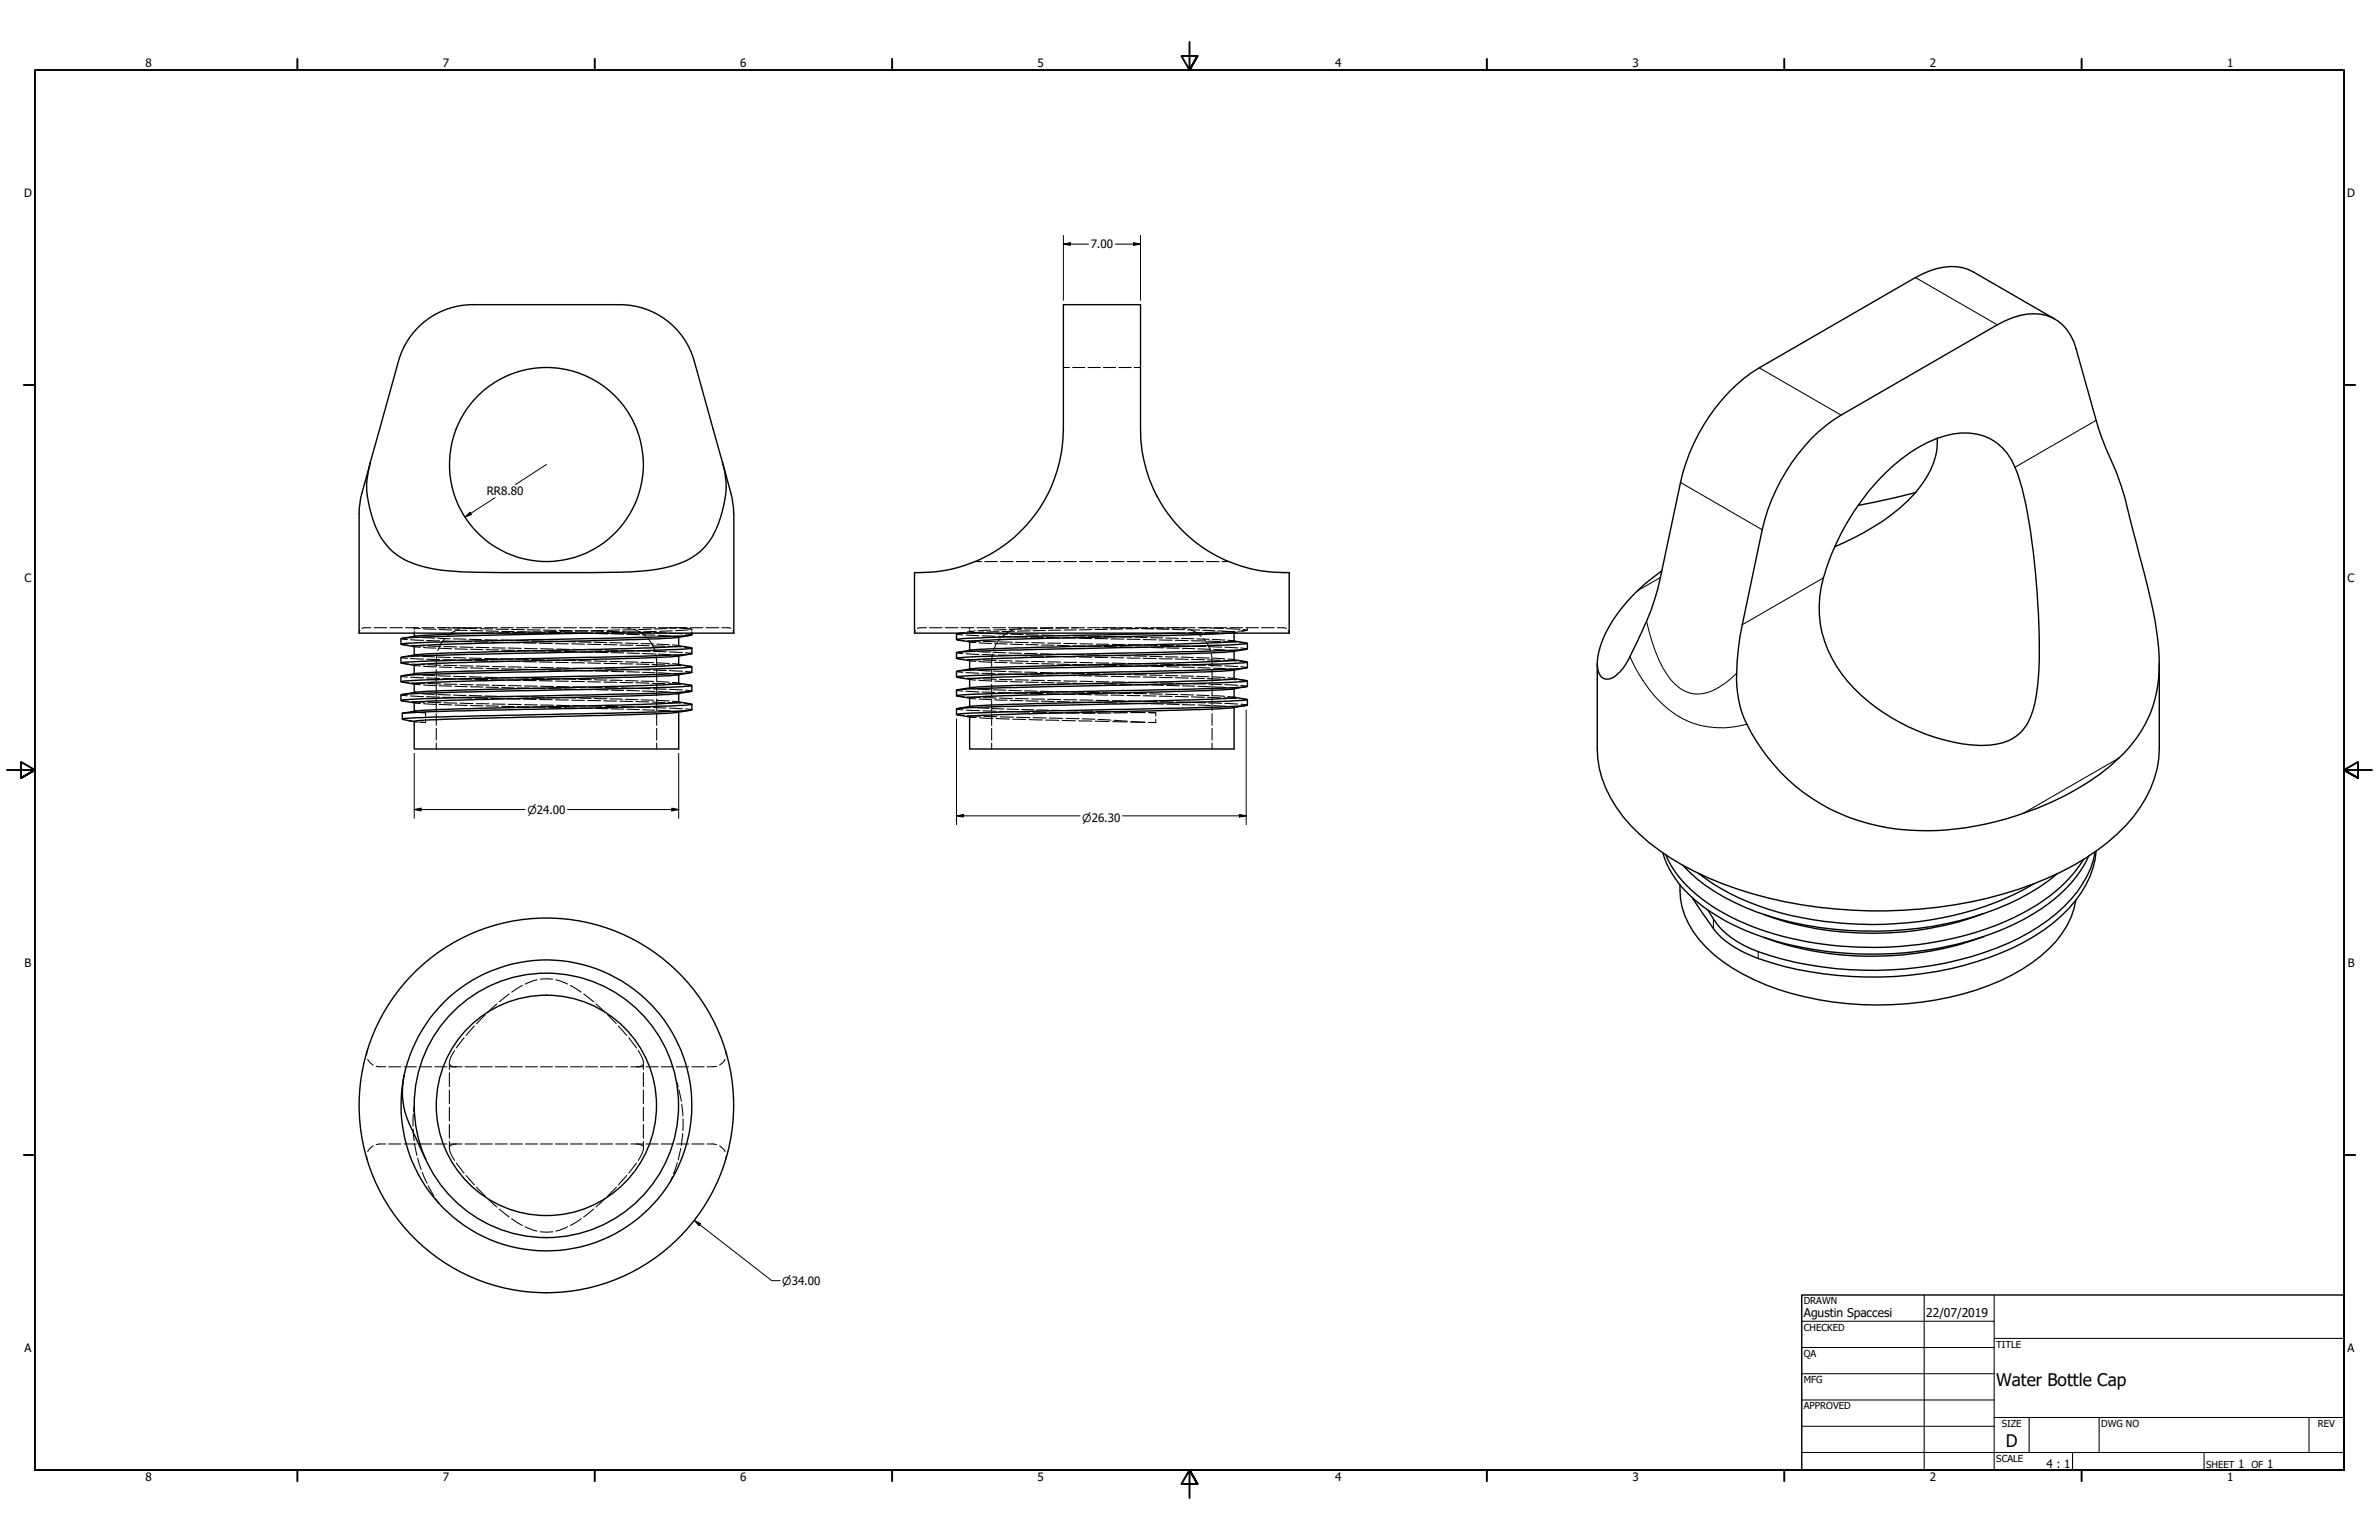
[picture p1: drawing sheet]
<svg xmlns="http://www.w3.org/2000/svg" width="864mm" height="559mm" viewBox="0 0 864 559" stroke-linecap="round" stroke-linejoin="round" font-family="sans-serif">
<defs><g id="words">
<g font-size="6.3">
<text x="724.7" y="502.9">Water Bottle Cap</text>
<text x="728.1" y="524.9">D</text>
</g>
<g font-size="4.4">
<text x="654.8" y="477.8">Agustin Spaccesi</text>
<text x="699.3" y="478">22/07/2019</text>
</g>
<g font-size="4.2">
<text x="52.8" y="24.4">8</text>
<text x="160.8" y="24.4">7</text>
<text x="268.7" y="24.4">6</text>
<text x="376.7" y="24.4">5</text>
<text x="484.6" y="24.4">4</text>
<text x="592.6" y="24.4">3</text>
<text x="700.5" y="24.4">2</text>
<text x="808.5" y="24.4">1</text>
<text x="8.8" y="71.4">D</text>
<text x="852" y="71.4">D</text>
<text x="395.9" y="90.1">7.00</text>
<text x="176.7" y="179.7">RR8.80</text>
<text x="8.9" y="211.1">C</text>
<text x="852.2" y="211.1">C</text>
<text x="9" y="350.8">B</text>
<text x="852.2" y="350.8">B</text>
<text x="8.9" y="490.5">A</text>
<text x="852.2" y="490.5">A</text>
<text x="742.9" y="532.6">4 : 1</text>
<text x="812.4" y="532.6">1</text>
<text x="823" y="532.6">1</text>
<text x="52.8" y="537.5">8</text>
<text x="160.8" y="537.5">7</text>
<text x="268.7" y="537.5">6</text>
<text x="376.7" y="537.5">5</text>
<text x="484.6" y="537.5">4</text>
<text x="592.6" y="537.5">3</text>
<text x="700.5" y="537.5">2</text>
<text x="808.5" y="537.5">1</text>
</g>
<g font-size="4">
<text x="191.5" y="295.2">⌀24.00</text>
<text x="392.9" y="298.1">⌀26.30</text>
<text x="284" y="466.2">⌀34.00</text>
</g>
<g font-size="3.5">
<text x="654.8" y="473.2">DRAWN</text>
<text x="654.8" y="482.8">CHECKED</text>
<text x="724.7" y="488.9">TITLE</text>
<text x="654.8" y="492.3">QA</text>
<text x="654.8" y="501.8">MFG</text>
<text x="654.8" y="511.4">APPROVED</text>
<text x="726.7" y="517.7">SIZE</text>
<text x="762.8" y="517.7">DWG NO</text>
<text x="841.4" y="517.7">REV</text>
<text x="724.7" y="530.4">SCALE</text>
<text x="800.9" y="532.6">SHEET</text>
<text x="817.4" y="532.6">OF</text>
</g>
</g></defs>
<!-- layer: Hidden (ANSI) -->
<g fill="#000">
<circle cx="150.4" cy="237.7" r=".19"/>
<circle cx="150.4" cy="230.9" r=".19"/>
<circle cx="448" cy="256.7" r=".19"/>
<circle cx="448" cy="249.9" r=".19"/>
<circle cx="148.5" cy="261.5" r=".19"/>
<circle cx="148.6" cy="261.6" r=".19"/>
</g>
<g fill="none" stroke="#000" stroke-width=".38">
<path d="M386 133.3h2.2M389.4 133.3h4.4M395 133.3h4.4M400.6 133.3h4.4M406.1 133.3h4.6M411.7 133.3h2.3M354 203.8h2.3M357.4 203.8h4.6M363.2 203.8h4.6M368.9 203.8h4.7M374.7 203.8h4.6M380.4 203.8h4.7"/>
<path d="M386.2 203.8h4.6M391.9 203.8h4.7M397.7 203.8h4.6M403.4 203.8h4.7M409.2 203.8h4.6M415 203.8h4.5M420.7 203.8h4.6M426.5 203.8h4.5M432.2 203.8h4.6M438 203.8h4.5M443.7 203.8h2.3M130.6 228.8l-.2 .9"/>
<path d="M134.6 227.8l-3.2 .2M135.8 227.8h4.6M141.5 227.8h4.6M145.6 238.6l2.3 .3M145.6 231.8l2.3 .3M146 233.9l2.3 .2M147.3 227.8h4.6M149 239l4.7 .1M149 232.2l4.7 .1M149.5 234.2l4.6 .2M150.4 229.1v.6M150.5 234.6l2.1 .3"/>
<path d="M150.5 227.8l.3 .1M150.6 234.7h.2M150.8 237.6l-.4 .2 1.7 .3M150.8 230.8l-.4 .1 1.7 .4M152.6 228.1l-2.2-.3v.6M153 227.8h4.6M153.2 238.1l4.6 .3M153.3 231.3l4.5 .3M153.7 228.2l4.5 .2M153.7 234.9l4.5 .3M154.9 239.2l4.7 .1M154.9 232.4l4.7 .1"/>
<path d="M155.3 234.4l4.7 .2M158.6 237.3l-.2 4.6M158.7 227.8h4.6M158.9 238.4l4.5 .2M158.9 231.6l4.5 .2M159.3 227.8h2.3M159.4 228.4l4.6 .2M159.4 235.2l4.6 .2M160.7 239.4l4.7 .1M160.7 232.6l4.7 .1M161.2 234.6l4.6 .2M161.5 231.8a10.4 10.4 0 0 0-2.6 4.2"/>
<path d="M162.8 227.8l4.6 .2M164.5 227.8h4.6M164.6 238.6l4.6 .2M164.6 231.8l4.6 .2M165 228.6l4.6 .2M165.1 235.5l4.5 .1M166.6 239.6h4.7M166.6 232.7l4.7 .2M166.6 228.3a10.4 10.4 0 0 0-4.2 2.6M167 234.8l4.7 .1M168.5 228l4.6 .1M170.2 227.8h4.6"/>
<path d="M170.3 238.8l4.5 .1M170.3 232l4.5 .1M170.4 227.8l-2.5 .2M170.8 228.8l4.5 .1M170.8 235.6l4.5 .1M172.4 239.7l4.7 .1M172.4 232.9l4.7 .1M172.8 234.9l4.7 .1M174.2 228.2h4.7M176 239h4.5M176 232.2h4.5M176 227.8h4.5"/>
<path d="M176.4 228.9l4.6 .1M176.5 235.7l4.5 .1M178.2 239.8l4.7 .2M178.2 233l4.7 .1M178.7 235l4.7 .1M179.3 229.7h-2.3M180 228.3h4.6M181.6 239.1l4.6 .1M181.7 232.3l4.5 .1M181.7 227.8h4.6M182.1 229.1l4.5 .1M182.1 235.9l4.6 .1"/>
<path d="M184.1 240h4.7M184.1 233.2h4.7M184.5 235.1l4.7 .2M185 229.6l-4.6 .1M185.7 228.4l4.6 .1M187.3 239.2l4.5 .1M187.3 232.4l4.5 .1M187.5 227.8h4.5M187.8 229.2l4.5 .1M187.8 236l4.5 .1M190 233.3l4.6 .1M190.4 235.3l4.7 .1"/>
<path d="M190.7 229.4l-4.6 .2M191.5 228.5l4.6 .1M193 239.3l4.5 .2M193 232.5l4.5 .2M193.2 227.8h4.6M193.5 229.4h4.5M193.5 236.2h4.6M195.8 233.4l4.7 .1M196.2 235.4l4.7 .1M196.4 229.3l-4.6 .1M197.2 228.7h4.6M198.7 239.5l4.5 .1"/>
<path d="M198.7 232.7l4.5 .1M198.9 227.8h4.6M199.1 229.5l4.6 .1M199.1 236.3h4.6M201.7 233.6h4.6M202.1 235.5l4.7 .1M202.1 229.2l-4.6 .1M202.9 228.7l4.7 .2M204.3 239.6l4.6 .1M204.3 232.8l4.6 .1M204.7 227.8h4.5M204.8 229.6l4.6 .1"/>
<path d="M204.9 236.4l4.5 .1M207.5 233.6l4.7 .1M207.8 229l-4.5 .2M207.9 235.6l4.7 .2M208.7 228.9l4.6 .1M210.1 239.7l4.5 .1M210.1 232.9l4.5 .1M210.4 227.8h4.6M210.5 229.7l4.5 .2M210.5 236.5l4.6 .2M213.4 233.7l4.7 .2M213.6 228.9l-4.6 .1"/>
<path d="M213.8 235.8l4.6 .1M214.4 229l4.6 .1M215.1 229.7h-2.3M215.7 239.8l4.6 .2M215.7 233l4.6 .2M216.2 229.9l4.5 .1M216.2 227.8h4.5M216.2 236.7l4.5 .1M219.2 233.9l4.7 .1M219.3 228.8l-4.6 .1M219.6 235.9l4.7 .1M220.2 229.1l4.6 .1"/>
<path d="M220.9 229.6l-4.6 .1M221.4 233.2l4.5 .1M221.9 230l4.5 .1M221.9 236.8l4.5 .1M221.9 227.8h4.6M225 228.6l-4.6 .1M225 234.1h4.7M225.5 236l4.6 .2M225.9 229.2l4.6 .2M226.4 227.8l2.5 .2M226.7 229.4l-4.6 .2M227.1 233.4l4.5 .1"/>
<path d="M227.5 230.2l4.6 .1M227.6 237l4.5 .1M227.6 227.8h4.6M230.1 228.3a11.2 11.2 0 0 1 4.3 2.6M230.7 228.5l-4.6 .1M230.9 234.2l4.7 .1M231.3 236.2l4.7 .1M231.6 229.4l4.7 .2M232.5 229.3l-4.7 .1M232.7 233.6l4.6 .1M233.2 230.3l4.5 .2M233.2 237.1l4.6 .2"/>
<path d="M233.4 227.8h4.5M235.3 231.8l1.4 1.9 1 2.3M236.4 228.3l-4.6 .1M236.7 234.3l4.7 .2M237.2 236.3l4.7 .2M237.4 229.6l4.6 .1M238.1 237.3l.3 4.6M238.3 229.1l-4.6 .1M238.4 233.7l4.6 .2M238.9 230.6l4.5 .2M239 237.4l4.5 .2M239.1 227.8h4.6"/>
<path d="M242.1 228l-4.5 .2M242.6 234.5l4.7 .3M243 236.5l4.7 .3M243.1 229.7l4.6 .3M243.3 227.8h2.3M244.1 228.9l-4.6 .2M244.1 234l2.2 .4M244.5 230.9l1.8 .2-.4 .2M244.6 237.7l1.7 .2-.4 .2M244.9 227.8h4.5M245.6 227.8l-2.3 .2M245.9 234.2l.2 .1"/>
<path d="M246.2 234.3h.2M246.4 237.9v.1M246.4 231.1v.1M246.7 227.9l4.3 .5M248 227.8l.9 .1M248.4 234.8l2.4 .2M248.9 236.9l2.2 .3M248.9 230.1l2.2 .3M249.8 228.1l1 .1M249.9 228.6l-4.7 .3M250.6 227.8h4.5M251.1 228.3v.6"/>
<path d="M251.1 229.3v.4M256.3 227.8h4.6M262.1 227.8l3.2 .2M266.1 228.8l.3 .9M332.3 228.8l-.3 .9M336.3 227.8l-3.3 .2M337.4 227.8h4.6M343.2 227.8h4.6M347.2 236.9l2.3 .3M347.2 230.1l2.3 .3M347.6 239l2.3 .2M347.6 232.2l2.3 .2"/>
<path d="M348.9 227.8h4.6M349.9 229.6l-1.3 .1M350.7 237.2l4.6 .3M350.7 230.4l4.6 .3M351.1 239.3l4.7 .2M351.1 232.5l4.7 .2M351.5 229.6l-2.3 .1M352 236h.1M352 232.9l.1 .1M352 227.8v.5M352 228.7v.5M352 232.9l2.3 .3"/>
<path d="M352.1 239.8l2.2 .2M352.3 233h.1M352.3 239.8h.1M352.4 229.1l-1.2 .2M352.5 235.9l-.5 .2 1.8 .2M353.9 228.9l-1.9 .4 2.5 .3M354.6 227.8h4.6M354.9 236.4l4.6 .3M355.4 233.2l4.5 .3M355.6 229.7l4.5 .2M356.6 237.5l4.6 .2M356.6 230.7l4.6 .2"/>
<path d="M356.9 239.5l4.7 .1M356.9 232.7l4.7 .2M357.1 229.4l-4.5 .2M359.6 228.7l-4.5 .2M360.3 237.3l-.3 4.6M360.4 227.8h4.6M360.6 236.7l4.5 .2M361.1 233.6l4.5 .1M361.2 229.9l4.5 .2M362.4 237.7l4.6 .1M362.4 230.9l4.6 .1M362.6 229.2l-4.4 .2"/>
<path d="M362.8 239.7l4.7 .1M362.8 232.9l4.7 .1M363.1 231.8a9.4 9.4 0 0 0-2.5 4.2M365.3 228.4l-4.6 .2M366.1 227.8h4.6M366.3 236.9l4.5 .1M366.7 233.7l4.6 .2M366.8 230.1l4.5 .2M368.2 237.9l4.7 .1M368.2 231.1l4.7 .1M368.3 229l-4.5 .2M368.3 228.3a11.2 11.2 0 0 0-4.3 2.6"/>
<path d="M368.6 239.8l4.7 .2M368.6 233l4.7 .2M370.9 228.3l-4.5 .1M371.9 227.8h4.6M371.9 237.1l4.6 .1M372 227.8l-2.5 .2M372.4 233.9l4.5 .1M372.5 230.3l4.5 .1M373.9 228.9l-4.5 .1M374.1 238l4.6 .1M374.1 231.2l4.6 .1M374.5 233.2l4.7 .1"/>
<path d="M376.5 228.1l-4.5 .1M377.6 237.2l4.5 .2M377.6 227.8h4.6M378.1 234.1h4.6M378.1 230.4l4.6 .2M379.5 228.8l-4.5 .1M379.9 238.1l4.7 .2M379.9 231.3l4.7 .2M380.4 233.4h4.6M382.1 228l-4.5 .1M383.3 237.4l4.6 .1M383.3 227.8h4.6"/>
<path d="M383.7 230.6l4.5 .1M383.8 234.2l4.5 .1M385.1 228.7l-4.5 .1M385.8 238.3l4.6 .1M385.8 231.5l4.6 .1M386.2 233.5l4.6 .1M387.8 227.8l-4.5 .2M389 237.5l4.5 .1M389.1 227.8h4.6M389.4 230.7l4.5 .1M389.4 234.3l4.6 .1M390.7 228.5l-4.4 .2"/>
<path d="M391.2 227.8h-2.3M391.6 238.4l4.6 .1M391.6 231.6l4.7 .1M392 233.6l4.7 .1M394.7 237.6l4.5 .1M394.8 227.8h4.6M395 230.8l4.5 .1M395.1 234.4l4.6 .2M396.4 228.4l-4.5 .1M397.4 238.5l4.7 .1M397.4 231.7l4.7 .1M397.9 233.7l4.6 .1"/>
<path d="M400 227.8h2.2M400.4 237.7l4.5 .2M400.6 227.8h4.5M400.7 230.9l4.5 .2M400.8 234.6l4.5 .1M402 228.3l-4.6 .1M403.3 227.8l4.4 .1M403.3 238.6l4.6 .1M403.3 231.8l4.7 .1M403.7 233.8l4.7 .1M406 237.9l4.5 .1M406.3 231.1l4.5 .1"/>
<path d="M406.3 227.8h4.6M406.5 234.7l4.5 .1M407.6 228.2l-4.5 .1M408.9 228l4.4 .1M409.1 238.8h4.7M409.1 232h4.7M409.6 233.9l4.7 .2M411.7 238l4.5 .1M411.9 231.2l4.5 .1M412.1 227.8h4.5M412.2 234.8l4.5 .1M413.2 228.1l-4.5 .1"/>
<path d="M415 238.9l4.7 .1M415 232.1l4.7 .1M415.4 234.1l4.7 .1M417.4 238.2l4.5 .1M417.6 231.4l4.5 .1M417.8 227.8h4.6M417.8 234.9l4.6 .2M418.8 228l-4.4 .1 4.4 .1M420 228.2l4.4 .1M420.8 239l4.7 .1M420.8 232.2l4.7 .1M421.3 234.2l4.7 .1"/>
<path d="M423 238.3l4.6 .1M423.2 231.5l4.5 .1M423.5 235.1l4.6 .1M423.5 227.8h4.6M424.4 227.8l-4.5 .2M425.5 228.3l4.5 .2M426.7 239.1l4.7 .2M426.7 232.3l4.7 .2M427.1 234.3l4.7 .1M427.8 227.8h-2.3M428 227.8l2.5 .2M428.8 238.4l4.5 .2"/>
<path d="M428.9 231.6l4.5 .2M429.2 235.3l4.6 .1M429.3 227.8h4.5M430.2 229.7h-2.4M431 228.5l4.5 .2M431.7 228.3a10.1 10.1 0 0 1 4.3 2.6M432.5 239.3l4.7 .1M432.5 232.5l4.7 .1M432.9 234.5l4.7 .1M434.4 238.6l4.6 .2M434.5 231.8l4.5 .2M434.8 235.5l4.6 .1"/>
<path d="M435 227.8h4.6M435.5 227.8h2.5M436.2 229.6l-4.8 .1M436.6 228.7l4.4 .2M436.9 231.8a9.4 9.4 0 0 1 2.5 4.2M438.3 239.5l4.7 .1M438.3 232.7l4.7 .1M438.8 234.6l4.7 .2M439.2 227.8l4.9 .2M439.7 237.3l.3 4.6M440.1 238.8l4.5 .3M440.1 232l4.5 .2"/>
<path d="M440.6 235.6l4.5 .3M440.8 227.8h4.5M442.2 228.9l4.4 .3M442.3 229.4l-4.8 .1M444.2 239.6l4.7 .2M444.2 232.9l4.7 .1M444.6 234.8l4.7 .3M445.3 228.1l4.8 .2M445.8 239.1l2.2 .4M445.8 232.3l2.2 .4M446.2 236l1.8 .2-.5 .2M446.5 227.8h4.5"/>
<path d="M447.5 239.3h.2M447.5 232.5h.2M447.7 229.4h.3l-1.8 .3M447.9 239.3l.1 .1M447.9 232.5l.1 .1M448 236.3h.1M448 229.4v.2M448 229.7h.1M448.3 229.1l-4.8 .2M449.2 229.4l-1.7 .2M450 239.9l2.4 .2M450 233.1l2.4 .2"/>
<path d="M450.5 235.1l2.3 .4M451.3 228.4l1.5 .3-3.3 .3M452.2 227.8h4.6M452.4 228.8l-1.6 .2M452.8 227.8v.2M452.8 228.3v.4M458 227.8h4.5M463.7 227.8l3.3 .2M467.7 228.8l.3 .9M145.6 252.2l2.3 .3M145.6 245.4l2.3 .3M146 254.3l2.3 .2"/>
<path d="M146 247.5l2.3 .2M146 240.7l2.3 .2M146.9 258.8h-.9M149 252.5l4.7 .3M149 245.7l4.7 .2M149.5 254.6l4.7 .2M149.5 247.8l4.6 .2M149.5 241l4.6 .2M150.4 248.2l2.2 .3M150.4 255l2.2 .3M150.4 258.1l1.3 .3M150.4 258.1h.1"/>
<path d="M150.4 251.3h.1M150.4 244.5h.1M150.4 248.2l.1 .1M150.4 255l.1 .1M150.5 241.4l2.1 .3M150.5 258.1h-.1M150.6 241.5h.2M150.6 248.3h.2M150.6 255.1h.2M150.8 251.2l-.4 .2 1.7 .3M150.8 244.4l-.4 .2 1.7 .3M150.8 258l-.2 .1"/>
<path d="M151 258.6l-3.2 .1M152.1 258.6h2.4M153.1 258.5l1.4 .1M153.3 251.7l4.6 .3M153.3 244.9l4.5 .3M153.7 241.7l4.6 .3M153.7 248.5l4.5 .3M153.7 255.3l4.5 .3M154.5 258.6v1.2M154.9 252.8l4.7 .2M154.9 246l4.7 .2M155.3 254.8l4.7 .2"/>
<path d="M155.3 248l4.7 .2M155.3 241.2l4.7 .2M158.4 243v4.2M158.4 248.3v4.2M158.4 253.6v4.3M158.4 259v4.2M158.9 252l4.6 .2M158.9 245.2l4.6 .2M159.4 248.9l4.6 .1M159.4 255.7l4.6 .1M159.4 242.1l4.6 .1M160.7 253l4.7 .1"/>
<path d="M160.7 246.2l4.7 .1M161.2 255l4.7 .1M161.2 248.2l4.7 .1M161.2 241.4l4.7 .2M164.7 252.2l4.5 .1M164.7 245.4l4.5 .2M165.1 242.3l4.5 .1M165.1 249l4.5 .2M165.1 255.8l4.5 .2M166.6 253.2l4.7 .1M166.6 246.4h4.7M167 255.1l4.7 .2"/>
<path d="M167 248.3l4.7 .2M167 241.6l4.7 .1M170.3 252.3l4.6 .2M170.3 245.6l4.6 .1M170.8 242.4l4.5 .1M170.8 249.2l4.5 .1M170.8 256l4.5 .1M172.4 253.3l4.7 .1M172.4 246.5l4.7 .1M172.8 255.3l4.7 .1M172.8 248.5l4.7 .1M172.8 241.7l4.7 .1"/>
<path d="M176 252.5l4.5 .2M176 245.7l4.5 .2M176.4 249.4h4.6M176.4 256.2l4.6 .1M176.5 242.6h4.5M178.2 253.4l4.7 .2M178.2 246.6l4.7 .2M178.7 255.5h4.7M178.7 248.7h4.7M178.7 241.9h4.7M181.7 252.7l4.5 .1M181.7 245.9l4.5 .1"/>
<path d="M182.1 242.7l4.6 .1M182.1 249.5l4.5 .1M182.1 256.3l4.5 .1M184.1 253.6l4.7 .1M184.1 246.8l4.7 .1M184.5 255.6l4.7 .1M184.5 248.8l4.7 .1M184.5 242l4.7 .1M187.3 252.8l4.6 .1M187.3 246l4.6 .1M187.8 242.8l4.5 .2M187.8 249.6l4.5 .1"/>
<path d="M187.8 256.4l4.5 .1M189.9 253.7l4.7 .1M190 246.9l4.6 .1M190 240.1l4.6 .1M190.4 255.7l4.7 .1M190.4 248.9l4.7 .1M190.4 242.1l4.7 .1M193 252.9l4.5 .1M193 246.1l4.5 .2M193.5 243l4.5 .1M193.5 249.7l4.5 .2M193.5 256.5l4.5 .2"/>
<path d="M195.8 253.8l4.7 .1M195.8 247l4.7 .1M195.8 240.2l4.7 .1M196.2 255.8l4.7 .1M196.2 249l4.7 .1M196.2 242.2l4.7 .1M198.7 253l4.6 .2M198.7 246.3l4.6 .1M199.1 243.1l4.6 .1M199.1 249.9l4.6 .1M199.1 256.7l4.6 .1M201.7 253.9l4.6 .1"/>
<path d="M201.7 247.1l4.6 .1M201.7 240.3l4.6 .1M202.1 255.9l4.7 .1M202.1 249.1l4.7 .1M202.1 242.3l4.7 .1M204.3 253.2l4.6 .1M204.4 246.4l4.5 .1M204.8 250l4.6 .1M204.9 243.2l4.5 .1M204.9 256.8l4.5 .1M207.5 254.1h4.7M207.5 247.3h4.7"/>
<path d="M207.5 240.5h4.7M207.9 256l4.7 .2M207.9 249.2l4.7 .2M208 242.4l4.6 .2M210.1 253.3l4.5 .1M210.1 246.5l4.5 .1M210.5 243.3l4.6 .2M210.5 250.1l4.5 .2M210.5 256.9l4.6 .1M213.4 254.2l4.6 .1M213.4 247.4l4.6 .1M213.4 240.5l4.6 .2"/>
<path d="M213.8 256.2l4.6 .1M213.8 249.4l4.6 .1M213.8 242.6l4.6 .1M215.7 253.4l4.6 .2M215.7 246.6l4.6 .2M216.2 243.5l4.5 .1M216.2 250.3l4.5 .1M216.2 257l4.5 .2M219.2 254.3l4.6 .1M219.2 247.5l4.6 .1M219.2 240.7l4.7 .1M219.6 256.3l4.7 .1"/>
<path d="M219.6 249.5l4.7 .1M219.6 242.7l4.7 .1M221.4 253.6l4.5 .1M221.4 246.8l4.5 .2M221.4 240l4.5 .1M221.9 243.6l4.5 .1M221.9 250.4l4.5 .1M221.9 257.2l4.5 .1M225 254.4l4.7 .2M225 247.6l4.7 .1M225 240.9h4.7M225.5 256.4l4.6 .1"/>
<path d="M225.5 249.6l4.6 .1M225.5 242.8l4.6 .2M227.1 253.7l4.5 .2M227.1 247l4.5 .1M227.1 240.2l4.5 .1M227.5 243.8l4.6 .1M227.5 250.6l4.6 .1M227.6 257.4l4.5 .1M230.9 254.6l4.6 .1M230.9 247.8l4.7 .1M230.9 241l4.7 .1M231.3 256.6l4.7 .1"/>
<path d="M231.3 249.8l4.7 .1M231.3 243l4.7 .1M232.7 253.9l4.6 .2M232.7 240.3l4.6 .2M232.8 247.1l4.5 .2M233.2 250.8l4.5 .1M233.2 244l4.5 .1M233.2 257.6l4.5 .1M236.7 254.8l4.7 .1M236.7 248l4.7 .1M236.7 241.1l4.7 .2M237.2 256.7l4.6 .2"/>
<path d="M237.2 249.9l4.6 .2M237.2 243.1l4.7 .2M238.4 243v4.2M238.4 248.3v4.2M238.4 253.6v4.3M238.4 259v4.2M238.4 254.1l4.6 .2M238.4 247.3l4.6 .2M238.4 240.5l4.6 .2M238.9 244.2l4.5 .1M238.9 251l4.5 .2M238.9 257.7l4.6 .3"/>
<path d="M242.6 255l4.6 .1M242.6 248.2l4.7 .1M242.6 241.3l4.7 .3M243 256.9l4.6 .3M243 250.1l4.6 .3M243 243.3l4.7 .3M244.1 254.4l2.2 .4M244.1 247.6l2.3 .4-.2-.2M244.1 240.9l2.2 .3M244.5 244.5l1.8 .2-.4 .2M244.5 251.3l1.8 .2-.4 .2M244.6 258.1l1.7 .2-.4 .2"/>
<path d="M245.9 254.6h.2M245.9 247.8h.2M245.9 241h.2M246.2 254.6l.2 .1M246.2 241l.2 .1M246.4 258.4h.1M246.4 251.6v.1M246.4 244.7v.2M248.4 255.2l2.3 .2M248.4 248.4l2.4 .2M248.4 241.6l2.4 .2M248.9 257.2l2.2 .4"/>
<path d="M248.9 250.4l2.2 .4M248.9 243.6l2.2 .4M347.2 257.2l2.4 .4M347.2 250.4l2.3 .4M347.2 243.6l2.3 .4M347.6 259.4l2.3 .2M347.6 252.6l2.3 .2M347.6 245.8l2.3 .2M350.6 250.8l4.7 .3M350.6 244l4.7 .3M350.8 257.7l4.8 .2M351.1 252.9l4.7 .2"/>
<path d="M351.1 246.1l4.7 .2M351.2 259.7l4.7 .2M352 256.4v.1M352 249.6v.1M352 242.8v.1M352 253.3l.1 .1M352 253.2l2.3 .4M352.1 246.6l2.1 .2M352.3 246.6h.1M352.3 253.4h.1M352.4 256.3l-.4 .2 1.6 .2M352.4 249.5l-.4 .2 1.8 .2"/>
<path d="M352.4 242.7l-.4 .2 1.8 .2M354.7 256.8l4.3 .2M354.9 250.1l4.5 .2M355 243.2l4.5 .3M355.3 240.1l4.6 .2M355.3 246.9l4.6 .2M355.3 253.7l4.6 .2M356.5 251.1l4.7 .2M356.5 244.3l4.7 .2M356.8 257.9l4.8 .2M356.9 253.1l4.7 .2M356.9 246.3l4.7 .2"/>
<path d="M357.1 259.9l4.8 .2M360 243v4.2M360 248.3v4.2M360 253.6v4.3M360 259v4.2M360.1 257.1l4.3 .1M360.6 250.3l4.5 .1M360.6 243.5l4.5 .1M361.1 240.3l4.5 .2M361.1 247.1l4.5 .2M361.1 253.9l4.5 .2M362.3 251.3l4.7 .1"/>
<path d="M362.3 244.5l4.7 .1M362.8 253.3l4.7 .1M362.8 246.5l4.7 .1M362.8 258.1l4.9 .2M365.5 257.3l4.3 .1M366.3 250.5l4.5 .1M366.3 243.7l4.5 .1M366.7 240.5l4.6 .2M366.7 247.3l4.5 .2M366.7 254.1l4.6 .2M368.2 251.5l4.7 .1M368.2 244.7l4.7 .1"/>
<path d="M368.6 253.5l4.7 .1M368.6 246.7l4.7 .1M368.9 258.3l4.8 .1M370.9 257.4l4.3 .2M371.9 250.7l4.6 .1M372 243.9l4.5 .1M372.4 247.5l4.5 .1M372.4 240.7l4.5 .1M372.4 254.3l4.5 .1M374 251.6l4.7 .1M374.1 244.8l4.6 .1M374.5 253.6l4.7 .1"/>
<path d="M374.5 246.8l4.7 .1M374.5 240l4.7 .1M374.9 258.4l4.8 .1M376.3 257.6l4.3 .1M377.6 250.8l4.5 .2M377.6 244l4.6 .2M378.1 240.9l4.5 .1M378.1 247.6l4.5 .2M378.1 254.4l4.6 .2M379.9 251.7l4.7 .1M379.9 244.9l4.7 .1M380.3 253.7l4.7 .2"/>
<path d="M380.3 247h4.7M380.4 240.2h4.6M380.9 258.6h4.8M381.6 257.7l4.4 .1M383.3 251l4.5 .1M383.3 244.2l4.6 .1M383.7 241l4.6 .1M383.7 247.8l4.6 .1M383.8 254.6l4.5 .1M385.8 251.8l4.6 .2M385.8 245l4.6 .2M386.1 253.9h4.7"/>
<path d="M386.2 247.1h4.6M386.2 240.3h4.6M386.9 258.7l4.8 .1M387 257.9h4.4M388.9 251.1l4.6 .1M389 244.3l4.5 .1M389.4 241.1l4.6 .1M389.4 247.9l4.6 .1M389.4 254.7l4.6 .1M391.6 252l4.6 .1M391.6 245.2l4.6 .1M392 254l4.7 .1"/>
<path d="M392 247.2l4.7 .1M392 240.4l4.7 .1M392.4 258l4.3 .1M392.8 258.8h4.6M394.7 251.2l4.5 .1M394.7 244.4l4.5 .1M395.1 241.2l4.6 .2M395.1 248l4.6 .2M395.1 254.8l4.6 .2M397.4 252.1l4.7 .1M397.4 245.3l4.7 .1M397.8 258.1l4.8 .1"/>
<path d="M397.9 254.1l4.6 .1M397.9 247.3l4.6 .1M397.9 240.5l4.6 .1M400.3 251.3l4.6 .2M400.4 244.5l4.5 .2M400.7 241.4l4.6 .1M400.8 248.2l4.5 .1M400.8 255l4.5 .1M403.2 258.8h-4.6M403.3 252.2l4.6 .1M403.3 245.4l4.6 .1M403.7 254.3h4.7"/>
<path d="M403.7 247.5h4.7M403.7 240.6l4.7 .1M403.9 258.3l5.2 .1M406 251.5l4.5 .1M406 244.7l4.5 .1M406.5 241.5l4.5 .1M406.5 248.3l4.5 .1M406.5 255.1l4.5 .1M409.1 252.3l4.7 .1M409.1 245.6h4.7M409.3 258.6l-4.9 .1M409.6 254.4h4.6"/>
<path d="M409.6 247.5l4.6 .1M409.6 240.7l4.6 .2M410.4 258.4l5.3 .2h-5.2M411.7 251.7h4.5M411.7 244.8l4.5 .1M412.1 241.6l4.6 .1M412.1 248.4l4.6 .1M412.2 255.2l4.5 .1M415 252.5h4.7M415 245.7h4.7M415.4 254.5l4.7 .1M415.4 247.6l4.7 .2"/>
<path d="M415.4 240.9l4.7 .1M416.9 258.6h2.6M417 258.6h2.5M417.3 251.8h4.6M417.4 245h4.5M417.8 241.7l4.5 .2M417.8 248.5l4.5 .2M417.8 255.4l4.6 .1M419.5 258.6v1.2M420.8 252.6l4.7 .1M420.8 245.8l4.7 .1M421.3 254.6l4.6 .1"/>
<path d="M421.3 247.8l4.6 .1M421.3 241l4.7 .1M423 251.9l4.5 .1M423 245.1l4.6 .1M423.5 241.9l4.6 .2M423.5 248.7l4.6 .2M423.5 255.5l4.6 .2M426.7 252.7l4.7 .2M426.7 245.9l4.7 .2M427.1 254.8h4.6M427.1 248h4.7M427.1 241.1l4.7 .1"/>
<path d="M428.7 252l4.6 .2M428.8 245.2l4.5 .2M429.1 242.1l4.6 .1M429.2 248.9l4.5 .1M429.2 255.7l4.6 .1M432.5 252.9l4.7 .1M432.5 246.1l4.7 .1M432.9 254.9l4.7 .1M432.9 248.1l4.7 .1M432.9 241.3l4.7 .1M434.4 252.2l4.5 .2M434.4 245.4l4.5 .2"/>
<path d="M434.8 242.3l4.6 .1M434.8 249l4.6 .2M434.9 255.8l4.5 .2M438.3 253l4.7 .2M438.3 246.3l4.7 .1M438.8 255.1l4.6 .1M438.8 248.2l4.7 .2M438.8 241.4l4.7 .2M440 243v4.2M440 248.3v4.2M440 253.6v4.3M440 259v4.2"/>
<path d="M440.1 252.4l4.5 .3M440.1 245.6l4.5 .3M440.5 242.4l4.6 .3M440.6 249.2l4.5 .3M440.6 256l4.5 .3M444.2 253.2l4.7 .2M444.2 246.4l4.7 .2M444.6 255.3l4.7 .2M444.6 248.5l4.7 .2M444.6 241.6l4.7 .3M445.7 252.7l2.2 .3M445.8 245.9l2.1 .3"/>
<path d="M446.2 242.8l1.7 .2-.4 .2M446.2 249.6l1.7 .2-.4 .2M446.2 256.3l1.8 .4-.5 .1M447.5 252.9h.2M447.5 246.1h.2M448 243.1h.1M450 253.5l2.4 .2M450 246.7l2.4 .3M450.5 255.5l2.3 .3M450.5 248.7l2.3 .3M450.5 241.9l2.3 .4M148.6 261.6l2.3 .3"/>
<path d="M150.4 261.7l1.3 .3M150.4 261.8l.1 .1M150.6 261.9h.2M152.1 262l2.4 .2M153.1 262.1l1.4 .1M154.5 261v1.2M158.4 264.3v4.2M158.4 269.6v2.2M238.4 264.3v4.2M238.4 269.6v2.2M352 260.2h.1M352 260l2.4 .4"/>
<path d="M352.3 260.2h.1M355.6 260.5l4.8 .2M360 264.3v4.2M360 269.6v2.2M361.6 260.7l4.8 .2M363.1 260.1l4.8 .1M367.6 261l4.8 .1M369.1 260.3l4.7 .1M373.6 261.1l4.8 .1M375 260.4l4.8 .1M379.6 261.3l4.8 .1M381 260.5l4.8 .2"/>
<path d="M385.6 261.4l4.8 .2M387 260.7l4.7 .1M391.6 261.6l4.8 .1M392.8 260.9l4.6 .1M397.6 261.7l5 .1M398.6 261l4.6 .3M403.9 261.9h5.2M404.4 261.4l4.9 .3M410.5 261.8l5.2 .3-5.3-.1M416.9 262.1l2.6 .1zM419.5 261v1.2M440 264.3v4.2"/>
<path d="M440 269.6v2.2M189.6 357.6l-3.9 2.4M194.9 355.5l-4.3 1.6M196.1 355.3h4.6M201.7 355.5l4.4 1.6M207.1 357.6l3.8 2.4M168.5 376.6l-2.8 3.6M172.2 372.3l-3 3.4M176.1 368.2l-3.1 3.3M180.3 364.3l-3.3 3.1M184.8 360.7l-3.6 2.8M211.9 360.7l3.6 2.8"/>
<path d="M216.3 364.3l3.4 3.1M220.5 368.2l3.2 3.3M224.5 372.3l3 3.4M228.3 376.6l2.8 3.6M133.3 381.1l-.2 1.7M133.5 384.4l.9 1.3 1 .8M136.6 386.9l3.4 .2M141.1 387.1h4.4M146.7 387.1h4.4M152.2 387.1h4.5M157.8 387.1h4.4M163.1 385.5v2.5"/>
<path d="M163.1 389.3v5M163.1 395.5v5M163.3 387.1h4.5M163.4 386.4a2.13 2.13 0 0 0 2.1 .7M165 381.2l-1.4 2.5-.4 1.7M168.8 387.1h4.4M174.3 387.1h4.4M179.8 387.1h4.3M185.2 387.1h4.4M190.7 387.1h4.4M196.2 387.1h4.3M201.6 387.1h4.4"/>
<path d="M207.1 387.1h4.4M212.5 387.1h4.4M218 387.1h4.4M223.5 387.1h4.3M229 387.1h4.4M231.7 381.2l1.3 2.5 .6 1.7M233.2 386.4a2.13 2.13 0 0 1-2.1 .7M233.6 385.5v2.5M233.6 389.3v5M233.6 395.5v5M234.5 387.1h4.4M240 387.1h4.5"/>
<path d="M245.6 392.3l.6 2M245.6 387.1h4.4M246.4 395.4l.9 4.2M251.1 387.1h4.5M260.1 386.9l-3.4 .2M263.2 384.4l-.9 1.3-1.1 .8M263.3 381.1l.3 1.7M133.1 419.5l.2 1.6M135.4 415.8l-1 .8-.9 1.3M140 415.1l-3.4 .2M141.1 415.1h4.4M146.7 415.1h4.4"/>
<path d="M150 409.7l.4 4.3M150.1 404.3l-.2 4.3M150.4 401.1l-.3 2.2M150.5 415l.8 4.2M152.2 415.1h4.5M157.8 415.1h4.4M163.1 401.8v4.9M163.1 408v5M163.1 414.2v2.6M163.2 416.9l.4 1.7 1.4 2.5M163.3 415.1h4.5M165.5 415.1l-1.4 .3-.7 .4"/>
<path d="M168.8 415.1h4.4M174.3 415.1h4.4M179.8 415.1h4.3M185.2 415.1h4.4M190.7 415.1h4.4M196.2 415.1h4.3M201.6 415.1h4.4M207.1 415.1h4.4M212.5 415.1h4.4M218 415.1h4.4M223.5 415.1h4.3M229 415.1h4.4"/>
<path d="M231.1 415.1l1.5 .3 .6 .4M233.6 416.9l-.6 1.7-1.3 2.5M233.6 401.8v4.9M233.6 408v5M233.6 414.2v2.6M234.5 415.1h4.4M240 415.1h4.5M245.6 415.1h4.4M247.1 416.7l-.9 4.2M247.5 400.7l.4 4.2M247.8 411.4l-.5 4.2M248 406l-.1 4.3"/>
<path d="M251.1 415.1h4.5M256.7 415.1l3.4 .2M261.2 415.8l1.1 .8 .9 1.3M263.6 419.5l-.3 1.6M151.6 420.3l1.3 4.1M153.3 425.4l1.7 3.9M155.4 430.3l2.1 3.7M158.1 434.9l1.2 1.8M165.7 422l2.8 3.6M169.2 426.5l3 3.5M173 430.8l3.1 3.3M177 434.8l3.3 3.2"/>
<path d="M181.2 438.7l3.6 2.9M215.5 438.7l-3.6 2.9M219.7 434.8l-3.4 3.2M223.7 430.8l-3.2 3.3M227.5 426.5l-3 3.5M231.1 422l-2.8 3.6M244.1 427l-.8 1.9M245.9 421.9l-1.4 4.1M185.7 442.2l3.9 2.5M190.6 445.1l4.3 1.6M196.1 447h4.6M206.1 445.1l-4.4 1.6"/>
<path d="M210.9 442.2l-3.8 2.5"/>
</g>
<!-- layer: Visible (ANSI) -->
<g fill="none" stroke="#000" stroke-width=".51">
<path d="M386 110.6h28v45.2a52 52 0 0 0 54 52v21.9h-136v-21.9a52.1 52.1 0 0 0 54-52zM746 115.8l-29.7-17.1a19.6 19.6 0 0 0-18.4 .7l-59.3 34.1a66.2 66.2 0 0 0-28.6 41.6l-7.3 34.5a118.3 118.3 0 0 1-9.8 26.1 20.9 20.9 0 0 1-7.6 10.3 3.4 3.4 0 0 1-5.2-2.9 24.2 24.2 0 0 1 3.8-15.4 62.7 62.7 0 0 1 19.3-20.6M657.5 159.1a54 54 0 0 1 10.8-8.5l56.7-32.7a23.9 23.9 0 0 1 18-3.4 16 16 0 0 1 10.6 12l7.3 26a142.6 142.6 0 0 0 7.6 19.5l2.9 8.8 5.1 20.4a184.8 184.8 0 0 1 7.3 36.7 45.7 45.7 0 0 1-18 40.2 110.2 110.2 0 0 1-73.4 23.1 68.5 68.5 0 0 1-60.1-42.8 50.4 50.4 0 0 1-1.2-23.1l1.4-8.6 7.2-34.5a70.9 70.9 0 0 1 17.8-33.1zM703.3 159a25 25 0 0 1-6 17.3 70.6 70.6 0 0 1-27.6 20.4l-3.7 1.7M134.4 167.8a34.6 34.6 0 0 0 3 25.5 23.1 23.1 0 0 0 16.3 12.3 88.2 88.2 0 0 0 23.5 2.1h42.3a83.3 83.3 0 0 0 25.3-2.6 23.3 23.3 0 0 0 16.6-16.9 31.3 31.3 0 0 0 .9-20.4M134.4 167.8l10.3-36.8a28 28 0 0 1 26.9-20.4h53.5a28 28 0 0 1 26.9 20.4l10.3 36.8M134.4 167.8l-3.2 11.9-.8 5v45h136v-43.3l-.4-4.2-.7-3.3M262.3 167.8l3 11.1M684.1 171.9a49.3 49.3 0 0 1 25.1-14.5 19.2 19.2 0 0 1 22.3 12.1 124 124 0 0 1 6.6 30.9 273.6 273.6 0 0 1 1.9 45.4 39.1 39.1 0 0 1-4.6 17.7 16.2 16.2 0 0 1-13.2 6.9 65.9 65.9 0 0 1-35.6-10 53.6 53.6 0 0 1-24.2-27.7 40.2 40.2 0 0 1 .8-27.2 89.5 89.5 0 0 1 20.9-33.6zM695.5 178.7l-7.9 2-13.1 2.7M145.9 233.9l4.5 .7M150.4 229.7v1.2"/>
<path d="M150.4 234.6v3.1M177 229.7l-23.2 .9-7.9 1M212.8 229.7l-46.2 1.1a175 175 0 0 0-21 1l-.1 1.9M245.9 231.3l-15.5 .8-67.1 1.6a70.9 70.9 0 0 0-12.9 .9M245.9 238.1l-15.5 .8-67.1 1.6a70.9 70.9 0 0 0-12.9 .9M246.3 234.4l-11.4 .7-78.4 2.1-4.9 .3-5.7 .9M246.4 238v3.1l4.7 .8a396.3 396.3 0 0 1-33.8 1.4l-55.1 1.2a125.2 125.2 0 0 0-16.6 .9l-.1 1.9M246.4 234.3l4.7 .8a396.3 396.3 0 0 1-33.8 1.4l-55.1 1.2a122.1 122.1 0 0 0-16.6 .9l-.1 1.9M246.4 231.2v3.2M250.8 237.3l-4.9 .8M250.8 230.5l-4.9 .8M251.1 235.1v2.1l-5.4 .5-84.3 2a102.9 102.9 0 0 0-15.8 .9l.4 .1"/>
<path d="M251.1 229.7v.7a637.8 637.8 0 0 1-45.2 1.5l-44.5 1a102.9 102.9 0 0 0-15.8 .9l.4 .1M348.6 229.7l-1 .2M349.2 229.7l-2 .4v1.9M352 232.9v3.1M352 239.6v3.2M352.4 235.9l-4.8 .8M427.8 229.7l-46.4 1.1a425.8 425.8 0 0 0-34.2 1.2l4.8 .9M446.2 229.7l-16.6 .7-32 .8a709.5 709.5 0 0 0-45.4 1.6l-.2 .1M448 239.4l4.8 .8a102.9 102.9 0 0 1-15.9 .9l-73.1 1.7a125.2 125.2 0 0 0-16.6 .8v2.1M448 232.6l4.8 .8a149.2 149.2 0 0 1-19.9 1l-69.1 1.6a125.2 125.2 0 0 0-16.6 .9v2M448 236.3v3.2l-2.6 .3-20.8 .8-62.8 1.5-9 .5-5.2 .9M448 229.7v3l-1.9 .3-19.6 .7-56.9 1.4-17.1 .8"/>
<path d="M452.4 235.6l-5.2 .9-9.1 .5-73.2 1.8-11 .5-1.9 .3M452.8 235.5a761.5 761.5 0 0 1-50.7 1.6l-39.1 .9a105.7 105.7 0 0 0-15.8 .9l4.8 .8M452.8 233.4v2.1M145.9 240.7l4.5 .7M145.9 247.5l4.5 .7M145.9 254.3l4.5 .7M150.4 241.4v3.1M245.9 251.7l-17.2 .8-54.9 1.3-20.8 .8-2.6 .4v3.1M246.3 254.8l-2.5 .3-12 .6-71.6 1.7-9.1 .5-5 .9M246.3 241.2l-1.9 .3-11 .5-71.8 1.8-10 .5-5.7 .9M246.4 258.4v13.4h-96v-10.1l.8-.1 20.7-.9 63.2-1.6 10.8-.6M246.4 247.9l4.7 .8a253.8 253.8 0 0 1-28.9 1.2l-60 1.4a125.2 125.2 0 0 0-16.6 .9l-.1 1.9"/>
<path d="M246.4 248l-2 .3-11 .5-71.8 1.8-10 .5-5.7 .9M246.4 251.7v3l4.4 .7M246.4 244.9v3.1M250.7 255.4l.4 .1a220 220 0 0 1-25.4 1.2l-76.1 1.8-3.6 .3v2.1M250.8 244.1l-5.2 .9-9.1 .5-62.7 1.5-20.8 .8-2.6 .4v3.1M250.8 257.7l-4.9 .8M250.8 250.9l-4.9 .8M251.1 255.6l-.1 2.1-6.5 .4-86.3 2.1-11 .5-1.2 .2 4.4 .9M251.1 248.7v2.1l-5.4 .5-84.3 2a102.9 102.9 0 0 0-15.8 .9l.4 .1M251.1 241.9v2.1l-5.4 .5-84.3 2a102.9 102.9 0 0 0-15.8 .9l.4 .1M352 246.4v3.2M352 253.2v3.2"/>
<path d="M447.9 253a200.9 200.9 0 0 1-23.3 1.2l-64.1 1.6-8.1 .5-4.8 .8M448 253l4.8 .8a146.1 146.1 0 0 1-19.9 1l-69.1 1.5a125.2 125.2 0 0 0-16.6 .9v2.1M448 246.2l4.8 .8a102.9 102.9 0 0 1-15.9 .9l-73.1 1.7a125.2 125.2 0 0 0-16.6 .8v2.1M448 246.3l-2.6 .3-11.9 .5-71.7 1.8-9.4 .6-4.8 .8M448 256.7v15.1h-96v-11.8M448 243.1v3.2M448 249.9v3.1M452.4 242.4l-5.7 .9-9.9 .5-71.9 1.8-11 .5-1.9 .3M452.4 249.2l-5.7 .9-9.9 .5-71.9 1.8-11 .5-1.9 .3M452.4 256l-5.7 .9-4.9 .3-78.3 2.1-11.5 .7M452.8 255.8a285.4 285.4 0 0 1-29.9 1.2l-59.9 1.4a105.7 105.7 0 0 0-15.8 .9l4.8 .9M452.8 249a285.4 285.4 0 0 1-29.9 1.3l-59.9 1.3a105.7 105.7 0 0 0-15.8 .9l4.8 .8"/>
<path d="M452.8 242.3a637.8 637.8 0 0 1-45.3 1.5l-44.5 1a105.7 105.7 0 0 0-15.8 .9l4.8 .8M452.8 240.3v2M452.8 247.1v1.9M452.8 253.9v1.9M579.8 240.8v30.9a42.5 42.5 0 0 0 15.3 30.9 96.2 96.2 0 0 0 35.7 20 167.6 167.6 0 0 0 107.4-1.9 86.7 86.7 0 0 0 36.3-24.4 40.6 40.6 0 0 0 9.3-24.6v-30.9M603.6 309.4a39.6 39.6 0 0 0 18.1 21.9 101.8 101.8 0 0 0 45.9 14.4 123.6 123.6 0 0 0 66-11.6 54.6 54.6 0 0 0 23.7-21.6l1-1.9M604.7 310.2a42.9 42.9 0 0 0 17.1 18.8 105.4 105.4 0 0 0 52.3 14.7 122 122 0 0 0 59-11.8 56.6 56.6 0 0 0 23.2-20.1M610.9 313.9a69.1 69.1 0 0 0 31.1 18.5 128.9 128.9 0 0 0 87-4.4 76.1 76.1 0 0 0 17.8-10.9M616.6 316.9a90.1 90.1 0 0 0 41.3 16.8 126 126 0 0 0 74.1-9.5l6.4-3.6M760.6 309.1a39.2 39.2 0 0 1-14.1 22.4 90.6 90.6 0 0 1-40.1 17.9 130.8 130.8 0 0 1-68.2-4.1 31.2 31.2 0 0 1-18.2-15M760.9 308.8a36.5 36.5 0 0 1-12.5 23.4 81.9 81.9 0 0 1-35.3 18.1 131.5 131.5 0 0 1-74.9-2.5 34.7 34.7 0 0 1-19.9-16.1l-3.7-5.7M609.9 321.1a29.2 29.2 0 0 0 9.5 22.7 73 73 0 0 0 35.8 17.9 116.8 116.8 0 0 0 71-5.8 55.6 55.6 0 0 0 22.3-17.2 27.9 27.9 0 0 0 5.1-12"/>
<path d="M720.1 331.5a117.2 117.2 0 0 1-79.9 .3M720.2 339.9a117.9 117.9 0 0 1-80 .2M146.6 390.5a28.4 28.4 0 0 0 2 17.3l5.9 12.9"/>
<circle cx="198.3" cy="168.5" r="35.2"/>
<circle cx="198.3" cy="401.2" r="52.8"/>
<circle cx="198.3" cy="401.1" r="40"/>
<circle cx="198.3" cy="401.1" r="48"/>
<circle cx="198.3" cy="401.1" r="68"/>
</g>
<!-- layer: Visible Narrow (ANSI) -->
<path d="M695.3 100.7l29.7 17.2M638.6 133.5l29.7 17.1M760.9 152.5l-29.4 17M610 175.1l29.7 17.1M602.7 209.6l-8.2 4.7M661.9 209.7l-29.4 17M591.7 238.3a46.7 46.7 0 0 0 19.4 22.6 32 32 0 0 0 23 1.9M597.7 225.4a54.5 54.5 0 0 0 8.9 21.3 12.2 12.2 0 0 0 17.2 2.8l4.5-3.2 2.1-2M769.2 275.1l-34.8 20M622 333.4v3.5M638.2 345.3v2.5" fill="none" stroke="#000" stroke-width=".38"/>
<!-- layer: Border (ANSI) -->
<g fill="none" stroke="#000" stroke-width=".7">
<path d="M431.8 15.2v10.2l-2.9-5.1h5.8l-2.9 5.1 2.9-5.1M107.9 21.3v4.1M215.9 21.3v4.1M323.8 21.3v4.1M539.8 21.3v4.1M647.7 21.3v4.1M755.6 21.3v4.1M8.6 139.7h4.1M850.9 139.7h4.1M2.5 279.4h10.2l-5.1-2.9v5.8l5.1-2.9-5.1 2.9M861.1 279.4h-10.2l5.1-2.9v5.8l-5.1-2.9 5.1 2.9M8.6 419.1h4.1"/>
<path d="M850.9 419.1h4.1M12.7 533.4v-508h838.2v508h-838.2h838.2M107.9 533.4v4.1M215.9 533.4v4.1M323.8 533.4v4.1M434.7 538.5l-2.9-5.1 2.9 5.1h-5.8l2.9-5.1v10.2M539.8 533.4v4.1M647.7 533.4v4.1M755.6 533.4v4.1"/>
</g>
<!-- layer: Title (ANSI) -->
<g fill="none" stroke="#000" stroke-width=".38">
<path d="M654 479.4h69.9M698.5 469.9v63.5M723.9 469.9v63.5M654 488.9h69.9M654 498.5h69.9M723.9 485.6h127M654 508h69.9M654 517.5h69.9M723.9 514.3h127M736.6 514.3v12.7M762 514.3v12.7M838.2 514.3v12.7"/>
<path d="M654 527h196.9M752.3 527v6.4M800.1 527v6.4"/>
</g>
<path d="M654 469.9h196.9v63.5h-196.9z" fill="none" stroke="#000" stroke-width=".51"/>
<!-- layer: Dimension (ANSI) -->
<g fill="none" stroke="#000" stroke-width=".36">
<path d="M386 88.6l2.5-.5v.9zM386 88.6h9.1M386 85.4v23.6M404.9 88.6h9.1M411.5 88.1l2.5 .5-2.5 .4zM414 85.4v23.6M198.4 168.5l-11.3 7.3M168.8 187.6l1.8-1.7 .5 .8zM179.7 180.6l-10.9 7M452.4 257.6v41.6M150.4 273.4v23.5M246.4 273.4v23.5"/>
<path d="M347.2 260.9v38.3M150.4 293.8l2.4-.6v1.1zM150.4 293.8h40.2M206.1 293.8h40.3M243.8 293.2l2.6 .6-2.6 .5zM347.2 296l2.5-.5v1zM347.2 296h44.8M407.5 296h44.9M449.9 295.5l2.5 .5-2.5 .5zM252 442.8l2.3 1.2-.6 .8zM252 442.8l28.2 21.9h3"/>
</g>
<g fill="#000">
<path d="M386 88.6l2.5-.5v.9z" fill-rule="evenodd"/>
<path d="M411.5 88.1l2.5 .5-2.5 .4z" fill-rule="evenodd"/>
<path d="M168.8 187.6l1.8-1.7 .5 .8z" fill-rule="evenodd"/>
<path d="M150.4 293.8l2.4-.6v1.1z" fill-rule="evenodd"/>
<path d="M243.8 293.2l2.6 .6-2.6 .5z" fill-rule="evenodd"/>
<path d="M347.2 296l2.5-.5v1z" fill-rule="evenodd"/>
<path d="M449.9 295.5l2.5 .5-2.5 .5z" fill-rule="evenodd"/>
<path d="M252 442.8l2.3 1.2-.6 .8z" fill-rule="evenodd"/>
</g>
<use href="#words"/>
</svg>
